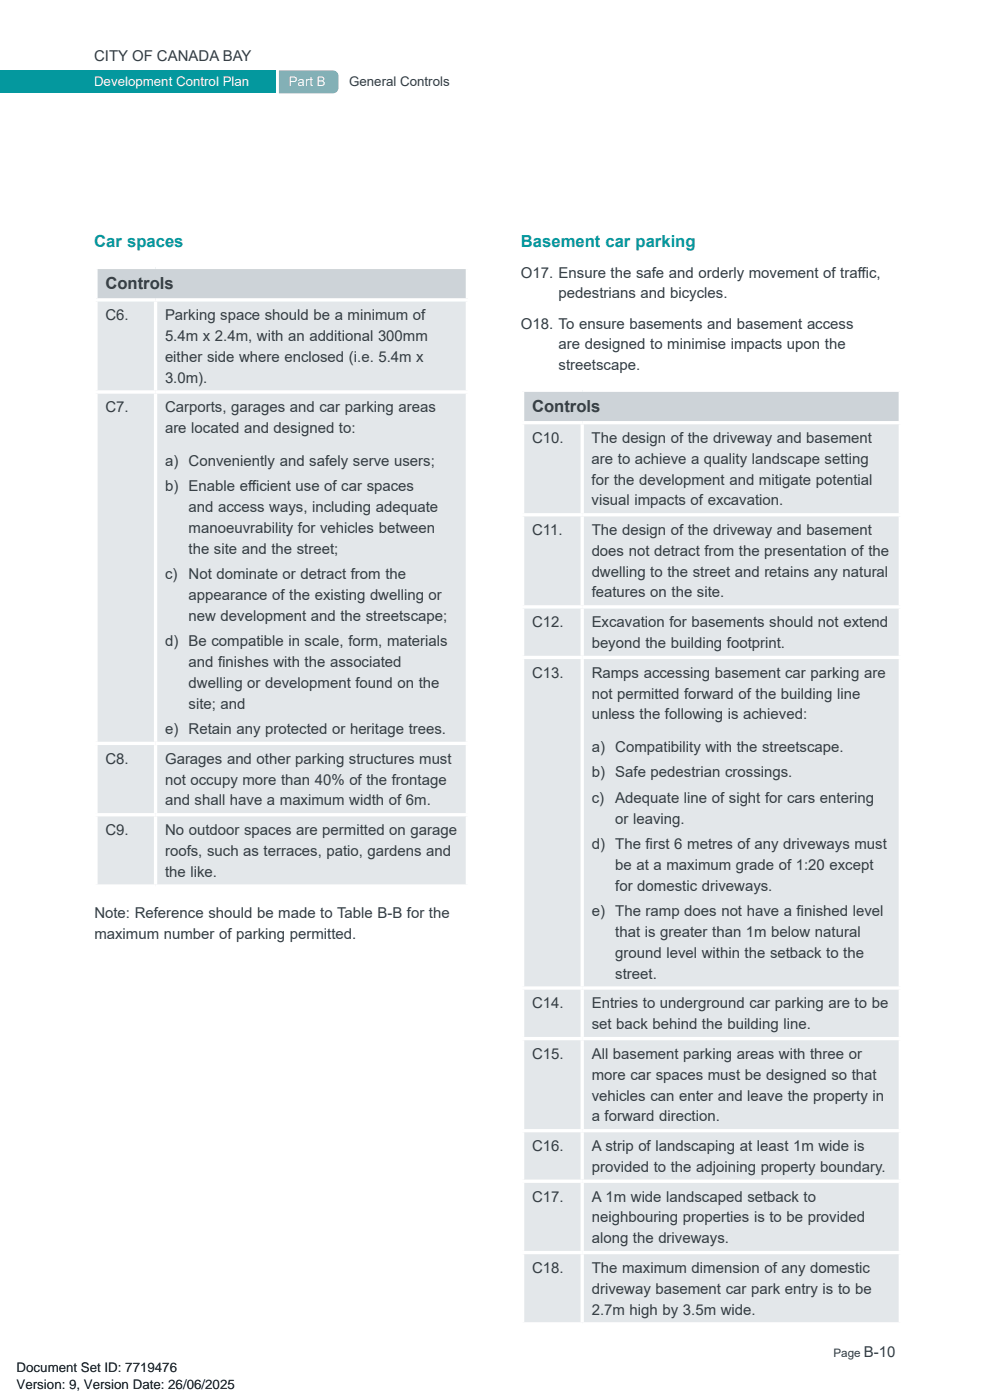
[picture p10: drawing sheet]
<svg xmlns="http://www.w3.org/2000/svg" width="210mm" height="297mm" viewBox="0 0 210 297" stroke-linecap="round" stroke-linejoin="round" font-family="sans-serif">
<defs><g id="words">
<g font-size="3.5" fill="#04989e">
<text x="20" y="52.5">Car spaces</text>
<text x="110.5" y="52.5">Basement car parking</text>
</g>
<g font-size="3.5" fill="#333c42">
<text x="22.4" y="61.3">Controls</text>
<text x="112.9" y="87.3">Controls</text>
</g>
<g font-size="3.2" fill="#333c42">
<text x="20" y="13">CITY OF CANADA BAY</text>
<text x="110.5" y="58.9">O17. Ensure the safe and orderly movement of traf</text>
<text x="181.9" y="58.9">f</text>
<text x="181.9" y="58.9">ic,</text>
<text x="118.5" y="63.3">pedestrians and bicycles.</text>
<text x="22.4" y="67.9">C6.</text>
<text x="35" y="67.9">Parking space should be a minimum of</text>
<text x="110.5" y="69.7">O18. To ensure basements and basement access</text>
<text x="35" y="72.3">5.4m x 2.4m, with an additional 300mm</text>
<text x="35" y="76.8">either side where enclosed (i.e. 5.4m x</text>
<text x="118.5" y="74.1">are designed to minimise impacts upon the</text>
<text x="35" y="81.2">3.0m).</text>
<text x="118.5" y="78.5">streetscape.</text>
<text x="22.4" y="87.5">C7.</text>
<text x="35" y="87.5">Carports, garages and car parking areas</text>
<text x="35" y="91.9">are located and designed to:</text>
<text x="112.9" y="94">C10.</text>
<text x="125.5" y="94">The design of the driveway and basement</text>
<text x="35" y="98.8">a) Conveniently and safely serve users;</text>
<text x="125.5" y="98.4">are to achieve a quality landscape setting</text>
<text x="35" y="104.2">b) Enable ef</text>
<text x="52.6" y="104.2">f</text>
<text x="52.6" y="104.2">icient use of car spaces</text>
<text x="125.5" y="102.8">for the development and mitigate potential</text>
<text x="125.5" y="107.2">visual impacts of excavation.</text>
<text x="40" y="108.6">and access ways, including adequate</text>
<text x="40" y="113">manoeuvrability for vehicles between</text>
<text x="112.9" y="113.5">C11.</text>
<text x="125.5" y="113.5">The design of the driveway and basement</text>
<text x="40" y="117.4">the site and the street;</text>
<text x="125.5" y="117.9">does not detract from the presentation of the</text>
<text x="35" y="122.8">c)</text>
<text x="40" y="122.8">Not dominate or detract from the</text>
<text x="125.5" y="122.3">dwelling to the street and retains any natural</text>
<text x="40" y="127.3">appearance of the existing dwelling or</text>
<text x="40" y="131.7">new development and the streetscape;</text>
<text x="125.5" y="126.8">features on the site.</text>
<text x="35" y="137.1">d) Be compatible in scale, form, materials</text>
<text x="112.9" y="133.1">C12.</text>
<text x="125.5" y="133.1">Excavation for basements should not extend</text>
<text x="125.5" y="137.5">beyond the building footprint.</text>
<text x="40" y="141.5">and f</text>
<text x="46.3" y="141.5">inishes with the associated</text>
<text x="112.9" y="143.8">C13.</text>
<text x="125.5" y="143.8">Ramps accessing basement car parking are</text>
<text x="40" y="145.9">dwelling or development found on the</text>
<text x="125.5" y="148.2">not permitted forward of the building line</text>
<text x="35" y="155.7">e) Retain any protected or heritage trees.</text>
<text x="40" y="150.3">site; and</text>
<text x="125.5" y="152.6">unless the following is achieved:</text>
<text x="125.5" y="159.5">a) Compatibility with the streetscape.</text>
<text x="22.4" y="162">C8.</text>
<text x="35" y="162">Garages and other parking structures must</text>
<text x="35" y="166.4">not occupy more than 40% of the frontage</text>
<text x="125.5" y="164.9">b) Safe pedestrian crossings.</text>
<text x="35" y="170.8">and shall have a maximum width of 6m.</text>
<text x="125.5" y="170.3">c)</text>
<text x="130.5" y="170.3">Adequate line of sight for cars entering</text>
<text x="22.4" y="177.2">C9.</text>
<text x="35" y="177.2">No outdoor spaces are permitted on garage</text>
<text x="130.5" y="174.7">or leaving.</text>
<text x="35" y="181.6">roofs, such as terraces, patio, gardens and</text>
<text x="35" y="186">the like.</text>
<text x="125.5" y="180.2">d) The f</text>
<text x="130.5" y="184.6">be at a maximum grade of 1:20 except</text>
<text x="137" y="180.2">irst 6 metres of any driveways must</text>
<text x="130.5" y="189">for domestic driveways.</text>
<text x="20" y="194.8">Note: Reference should be made to Table B-B for the</text>
<text x="125.5" y="194.4">e) The ramp does not have a f</text>
<text x="169" y="194.4">inished level</text>
<text x="20" y="199.2">maximum number of parking permitted.</text>
<text x="130.5" y="198.8">that is greater than 1m below natural</text>
<text x="130.5" y="203.2">ground level within the setback to the</text>
<text x="130.5" y="207.6">street.</text>
<text x="112.9" y="213.9">C14.</text>
<text x="125.5" y="213.9">Entries to underground car parking are to be</text>
<text x="125.5" y="218.3">set back behind the building line.</text>
<text x="112.9" y="224.7">C15.</text>
<text x="125.5" y="224.7">All basement parking areas with three or</text>
<text x="125.5" y="229.1">more car spaces must be designed so that</text>
<text x="125.5" y="233.5">vehicles can enter and leave the property in</text>
<text x="125.5" y="237.9">a forward direction.</text>
<text x="112.9" y="244.2">C16.</text>
<text x="125.5" y="244.2">A strip of landscaping at least 1m wide is</text>
<text x="125.5" y="248.6">provided to the adjoining property boundary.</text>
<text x="112.9" y="254.9">C17.</text>
<text x="125.5" y="254.9">A 1m wide landscaped setback to</text>
<text x="125.5" y="259.3">neighbouring properties is to be provided</text>
<text x="125.5" y="263.7">along the driveways.</text>
<text x="112.9" y="270">C18.</text>
<text x="125.5" y="270">The maximum dimension of any domestic</text>
<text x="125.5" y="274.5">driveway basement car park entry is to be</text>
<text x="125.5" y="278.9">2.7m high by 3.5m wide.</text>
<text x="183.2" y="288">B-10</text>
</g>
<g font-size="2.8" fill="#fff">
<text x="20" y="18.2">Development Control Plan</text>
<text x="61.3" y="18.2">Part B</text>
</g>
<text font-size="2.8" fill="#333c42" x="74.1" y="18.2">General Controls</text>
<g font-size="2.8">
<text x="3.5" y="291.1">Document Set ID: 7719476</text>
<text x="3.5" y="294.7">Version: 9, Version Date: 26/06/2025</text>
</g>
<text font-size="2.5" fill="#333c42" x="176.8" y="288">Page</text>
</g></defs>
<path d="M0 15h58.4v4.8h-58.4z" fill="#04989e"/>
<path d="M59.2 15h11.4a1.2 1.2 0 0 1 1.2 1.2v2.4a1.2 1.2 0 0 1-1.2 1.2h-11.4z" fill="#6baeb5"/>
<path d="M20.4 56.7h78.7v6.9h-78.7z" fill="#cdd3d8"/>
<path d="M20.4 63.6h12.6v19.6h-12.6zM33 63.6h66.1v19.6h-66.1zM20.4 83.2h12.6v74.5h-12.6zM33 83.2h66.1v74.5h-66.1zM20.4 157.7h12.6v15.1h-12.6zM33 157.7h66.1v15.1h-66.1zM20.4 172.8h12.6v15.2h-12.6zM33 172.8h66.1v15.2h-66.1z" fill="#e3e7ea"/>
<g fill="none" stroke="#fff" stroke-width=".71" stroke-linecap="butt">
<path d="M20 56.7h79.5M20.4 57.1v6.2M99.1 57.1v6.2M20 63.6h79.5M20.4 64v18.8M33 64v18.8M99.1 64v18.8M20 83.2h79.5M20.4 83.5v73.9M33 83.5v73.9M99.1 83.5v73.9M20 157.7h79.5"/>
<path d="M20.4 158.1v14.4M33 158.1v14.4M99.1 158.1v14.4M20 172.8h79.5M20.4 173.2v14.4M33 173.2v14.4M99.1 173.2v14.4M20 188h79.5"/>
</g>
<path d="M110.9 82.8h80.1v6.9h-80.1z" fill="#cdd3d8"/>
<path d="M110.9 89.7h12.6v19.5h-12.6zM123.5 89.7h67.5v19.5h-67.5zM110.9 109.2h12.6v19.5h-12.6zM123.5 109.2h67.5v19.5h-67.5zM110.9 128.7h12.6v10.8h-12.6zM123.5 128.7h67.5v10.8h-67.5zM110.9 139.5h12.6v70.1h-12.6zM123.5 139.5h67.5v70.1h-67.5zM110.9 209.6h12.6v10.7h-12.6zM123.5 209.6h67.5v10.7h-67.5zM110.9 220.3h12.6v19.6h-12.6zM123.5 220.3h67.5v19.6h-67.5zM110.9 239.9h12.6v10.7h-12.6zM123.5 239.9h67.5v10.7h-67.5zM110.9 250.6h12.6v15.1h-12.6zM123.5 250.6h67.5v15.1h-67.5zM110.9 265.7h12.6v15.2h-12.6zM123.5 265.7h67.5v15.2h-67.5z" fill="#e3e7ea"/>
<g fill="none" stroke="#fff" stroke-width=".71" stroke-linecap="butt">
<path d="M110.5 82.8h80.8M110.5 89.7h80.8M110.9 83.1v6.2M110.9 90v18.9M123.5 90v18.9M191 83.1v6.2M191 90v18.9M110.5 109.2h80.8M110.9 109.6v18.8M123.5 109.6v18.8M191 109.6v18.8M110.5 128.7h80.8"/>
<path d="M110.5 139.5h80.8M110.9 129.1v10M110.9 139.8v69.5M123.5 129.1v10M123.5 139.8v69.5M191 129.1v10M191 139.8v69.5M110.5 209.6h80.8M110.9 210v10M123.5 210v10M191 210v10M110.5 220.3h80.8"/>
<path d="M110.5 239.9h80.8M110.9 220.7v18.8M123.5 220.7v18.8M191 220.7v18.8M110.5 250.6h80.8M110.9 240.2v10M110.9 250.9v14.5M123.5 240.2v10M123.5 250.9v14.5M191 240.2v10M191 250.9v14.5M110.5 265.7h80.8"/>
<path d="M110.9 266.1v14.4M123.5 266.1v14.4M191 266.1v14.4M110.5 280.9h80.8"/>
</g>
<use href="#words"/>
</svg>
